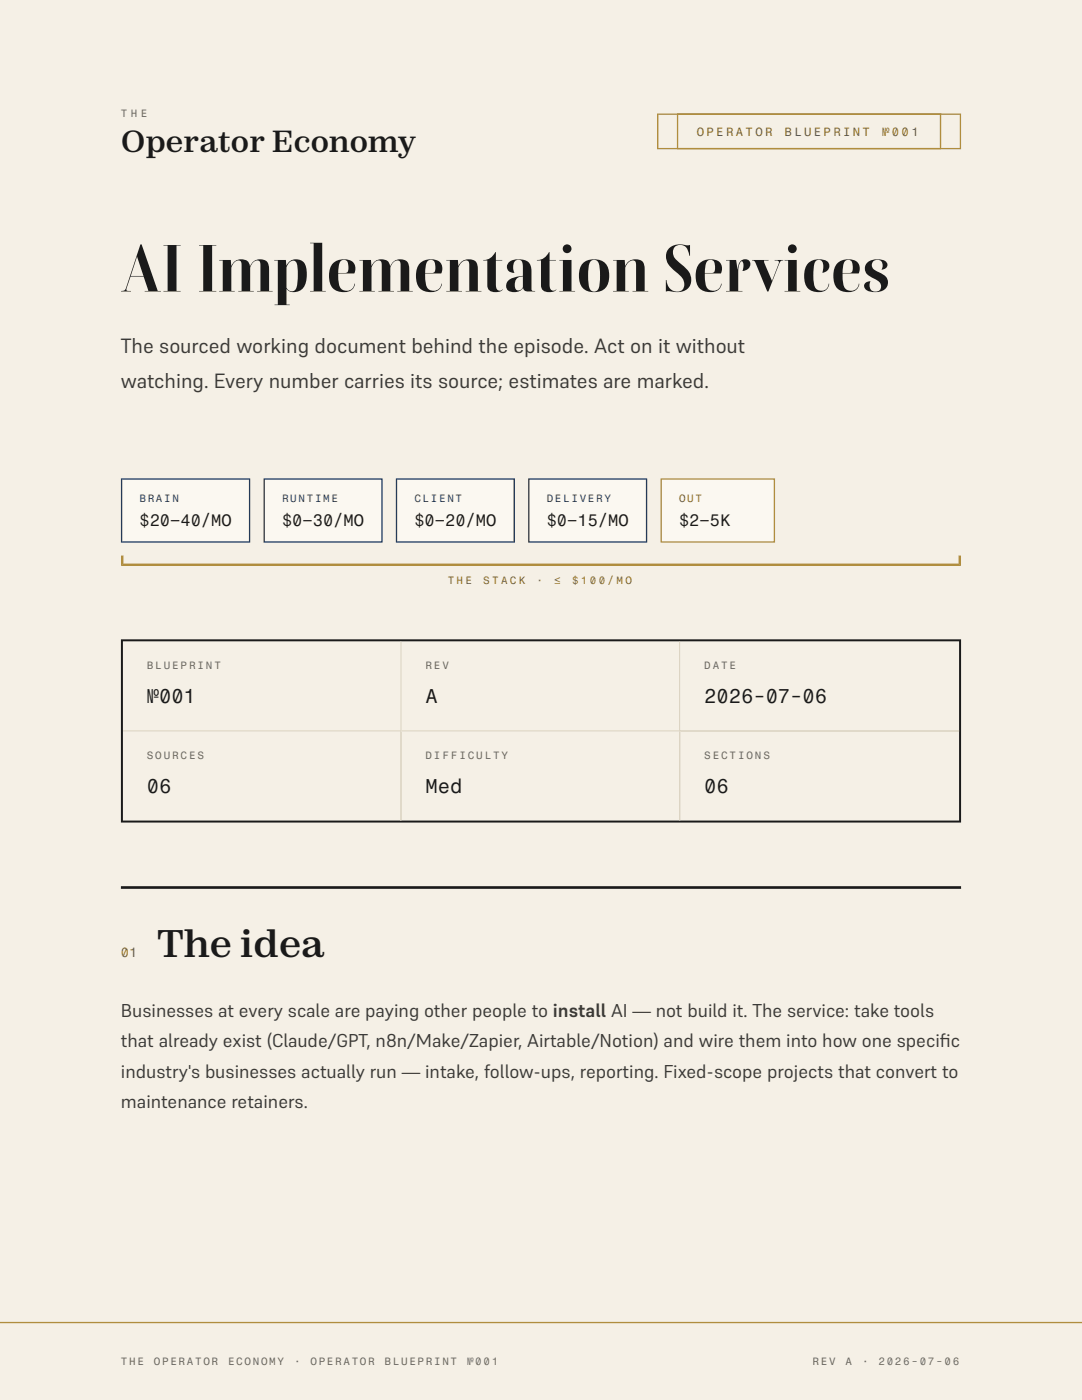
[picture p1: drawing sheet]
<svg xmlns="http://www.w3.org/2000/svg" width="216mm" height="279mm" viewBox="0 0 216 279" stroke-linecap="round" stroke-linejoin="round" font-family="sans-serif">
<defs><g id="words">
<text font-size="13" fill="#1a1a1a" x="24.1" y="58.2">AI Implementation Services</text>
<text font-size="7.7" fill="#1a1a1a" x="31.4" y="191">The idea</text>
<text font-size="6.1" fill="#1a1a1a" x="24.1" y="30.3">Operator Economy</text>
<g font-size="4.1" fill="#3c3a36">
<text x="24.1" y="70.4">The sourced working document behind the episode. Act on it without</text>
<text x="24.1" y="77.4">watching. Every number carries its source; estimates are marked.</text>
</g>
<g font-size="4" fill="#1a1a1a">
<text x="29.3" y="140.3">№001</text>
<text x="84.9" y="140.3">A</text>
<text x="140.5" y="140.3">2026-07-06</text>
<text x="29.3" y="158.3">06</text>
<text x="84.9" y="158.3">Med</text>
<text x="140.5" y="158.3">06</text>
</g>
<g font-size="3.7" fill="#3c3a36">
<text x="24.1" y="202.9">Businesses at every scale are paying other people to install AI — not build it. The service: take tools</text>
<text x="24.1" y="209">that already exist (Claude/GPT, n8n/Make/Zapier, Airtable/Notion) and wire them into how one specif</text>
<text x="187.5" y="209">ic</text>
<text x="24.1" y="215.1">industry's businesses actually run — intake, follow-ups, reporting. Fixed-scope projects that convert to</text>
<text x="24.1" y="221.2">maintenance retainers.</text>
</g>
<g font-size="3.3" fill="#1a1a1a">
<text x="27.8" y="104.9">$20–40/MO</text>
<text x="56.3" y="104.9">$0–30/MO</text>
<text x="82.7" y="104.9">$0–20/MO</text>
<text x="109.1" y="104.9">$0–15/MO</text>
<text x="135.5" y="104.9">$2–5K</text>
</g>
<text font-size="2.6" fill="#7a5e24" x="24.1" y="191">01</text>
<g font-size="2.4" fill="#7a5e24">
<text x="139" y="27.1">O P E R A T O R</text>
<text x="156.6" y="27.1">B L U E P R I N T</text>
<text x="176" y="27.1">№ 0 0 1</text>
</g>
<g font-size="2.1" fill="#6b675e">
<text x="24.1" y="23.4">T H E</text>
<text x="29.3" y="133.5">B L U E P R I N T</text>
<text x="84.9" y="133.5">R E V</text>
<text x="140.5" y="133.5">D A T E</text>
<text x="29.3" y="151.5">S O U R C E S</text>
<text x="84.9" y="151.5">D I F F I C U L T Y</text>
<text x="140.5" y="151.5">S E C T I O N S</text>
<text x="24.1" y="272.5">THE</text>
<text x="30.7" y="272.5">OPERATOR</text>
<text x="45.5" y="272.5">ECONOMY</text>
<text x="58.7" y="272.5">·</text>
<text x="62" y="272.5">OPERATOR</text>
<text x="76.8" y="272.5">BLUEPRINT</text>
<text x="93.2" y="272.5">№001</text>
<text x="162.1" y="272.5">REV</text>
<text x="168.7" y="272.5">A</text>
<text x="172" y="272.5">·</text>
<text x="175.3" y="272.5">2026-07-06</text>
</g>
<g font-size="2.1" fill="#1f3a5f">
<text x="27.8" y="100.2">BRAIN</text>
<text x="56.3" y="100.2">RUNTIME</text>
<text x="82.7" y="100.2">CLIENT</text>
<text x="109.1" y="100.2">DELIVERY</text>
</g>
<g font-size="2.1" fill="#7a5e24">
<text x="135.5" y="100.2">OUT</text>
<text x="89.3" y="116.6">T H E</text>
<text x="96.4" y="116.6">S T A C K</text>
<text x="107.1" y="116.6">·</text>
<text x="110.6" y="116.6">≤</text>
<text x="114.2" y="116.6">$ 1 0 0 / M O</text>
</g>
</g></defs>
<g fill="#f5f0e6">
<path d="M0 0h215.9v279.4h-215.9z"/>
<path d="M0 263.8h215.9v15.6h-215.9z"/>
</g>
<g fill="#b08d3e">
<path d="M0 264.1h215.9zM0 263.8h215.9v.3h-215.9z" fill-rule="evenodd"/>
<path d="M131.4 22.9h60.1v6.6h-60.1zM131.1 22.6h60.7v7.2h-60.7z" fill-rule="evenodd"/>
</g>
<path d="M24.1 95.5h25.8v12.8h-25.8z" fill="#fbf8f1"/>
<path d="M24.4 95.7h25.3v12.3h-25.3zM24.1 95.5h25.8v12.8h-25.8z" fill-rule="evenodd" fill="#1f3a5f"/>
<path d="M52.6 95.5h23.7v12.8h-23.7z" fill="#fbf8f1"/>
<path d="M52.8 95.7h23.3v12.3h-23.3zM52.6 95.5h23.7v12.8h-23.7z" fill-rule="evenodd" fill="#1f3a5f"/>
<path d="M79 95.5h23.7v12.8h-23.7z" fill="#fbf8f1"/>
<path d="M79.2 95.7h23.3v12.3h-23.3zM79 95.5h23.7v12.8h-23.7z" fill-rule="evenodd" fill="#1f3a5f"/>
<path d="M105.4 95.5h23.7v12.8h-23.7z" fill="#fbf8f1"/>
<path d="M105.7 95.7h23.2v12.3h-23.2zM105.4 95.5h23.7v12.8h-23.7z" fill-rule="evenodd" fill="#1f3a5f"/>
<path d="M131.8 95.5h22.9v12.8h-22.9z" fill="#fbf8f1"/>
<g fill="#b08d3e">
<path d="M132.1 95.7h22.3v12.3h-22.3zM131.8 95.5h22.9v12.8h-22.9z" fill-rule="evenodd"/>
<path d="M24.7 112.4h166.5zM24.1 112.4h167.7v.6h-167.7z" fill-rule="evenodd"/>
<path d="M24.7 110.8v1.6zM24.1 110.8h.6v2.2h-.6z" fill-rule="evenodd"/>
<path d="M191.2 110.8v1.6zM191.2 110.8h.6v2.2h-.6z" fill-rule="evenodd"/>
</g>
<path d="M24.5 128h166.9v35.8h-166.9zM24.1 127.6h167.7v36.6h-167.7z" fill-rule="evenodd" fill="#1a1a1a"/>
<g fill="#d8cfb9">
<path d="M24.5 145.7h55.4zM24.5 145.7h55.6v.3h-55.6z" fill-rule="evenodd"/>
<path d="M79.8 128l.1 17.7zM79.8 128h.3v18h-.3z" fill-rule="evenodd"/>
<path d="M80.1 145.7h55.4zM80.1 145.7h55.7v.3h-55.7z" fill-rule="evenodd"/>
<path d="M135.4 128l.1 17.7zM135.4 128h.4v18h-.4z" fill-rule="evenodd"/>
<path d="M135.8 145.7h55.6zM135.8 145.7h55.6v.3h-55.6z" fill-rule="evenodd"/>
<path d="M79.8 146l.1 17.8zM79.8 146h.3v17.8h-.3z" fill-rule="evenodd"/>
<path d="M135.4 146l.1 17.8zM135.4 146h.4v17.8h-.4z" fill-rule="evenodd"/>
</g>
<path d="M24.1 177.4h167.7zM24.1 176.9h167.7v.5h-167.7z" fill-rule="evenodd" fill="#1a1a1a"/>
<path d="M135.3 22.9h52.2v6.6h-52.2zM135.1 22.6h52.7v7.2h-52.7z" fill-rule="evenodd" fill="#b08d3e"/>
<use href="#words"/>
</svg>
